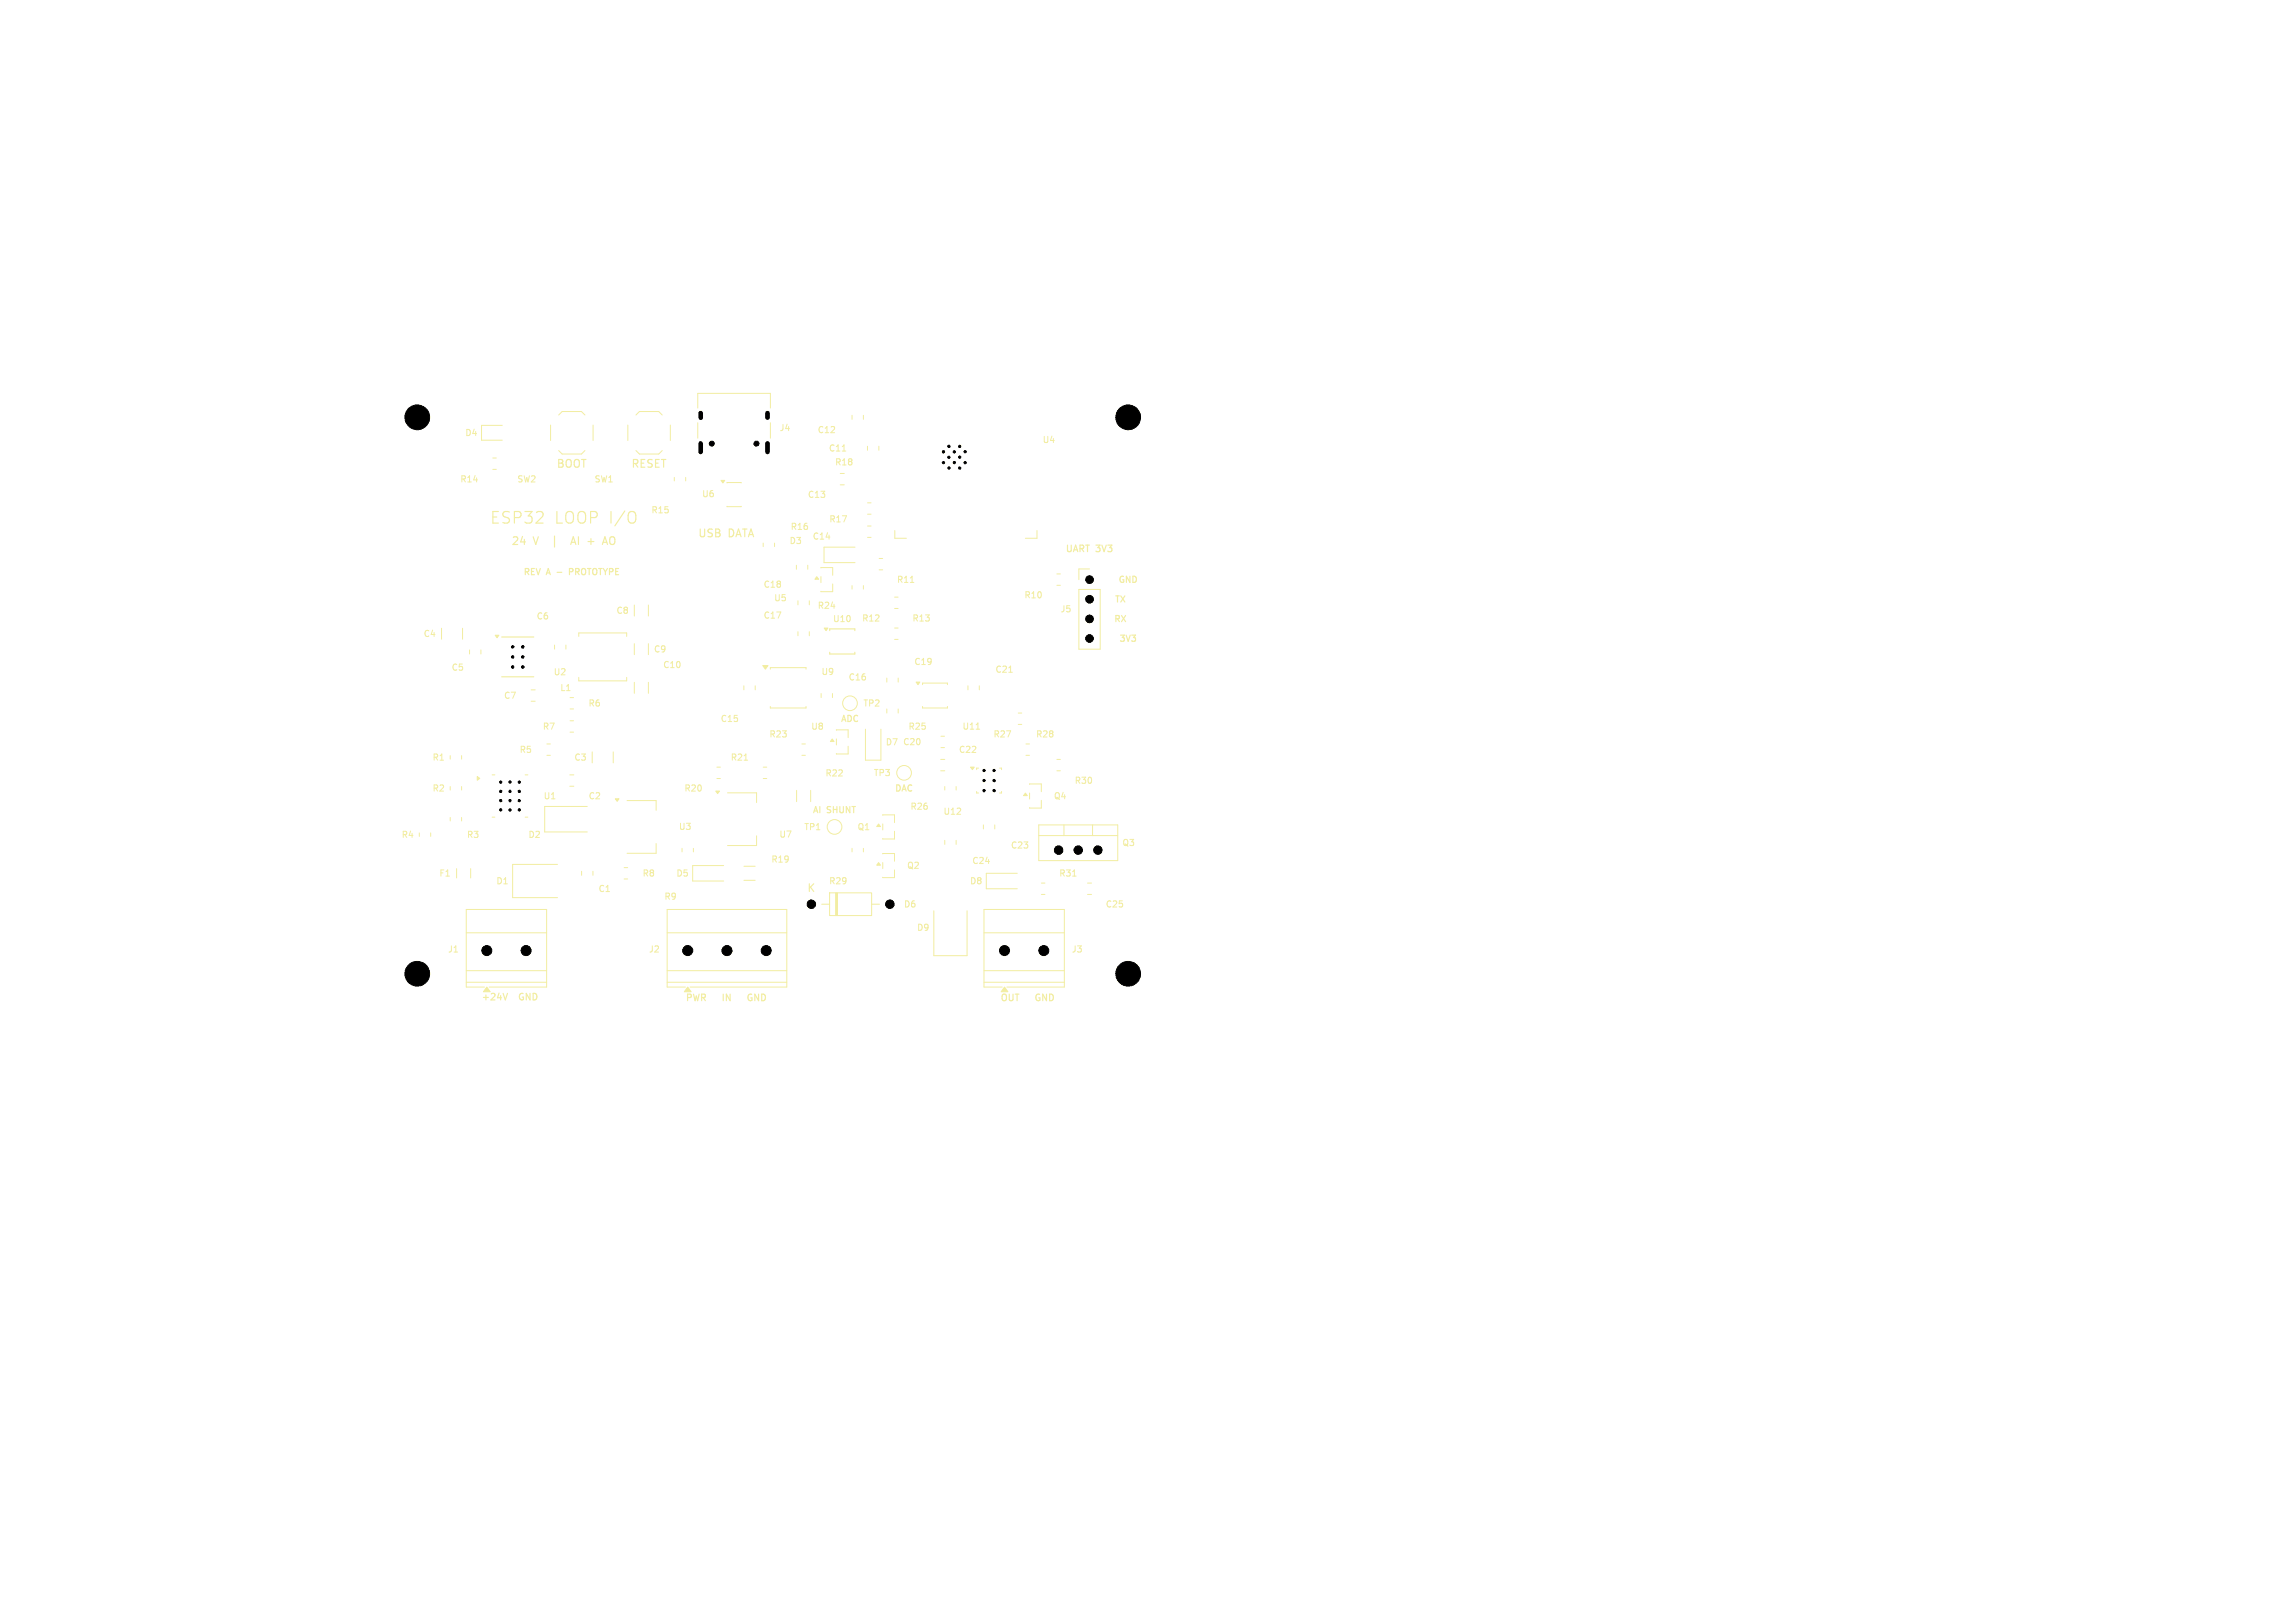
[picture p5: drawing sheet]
<svg xmlns="http://www.w3.org/2000/svg" width="297mm" height="210mm" viewBox="0 0 297 210" stroke-linecap="round" stroke-linejoin="round" font-family="sans-serif">
<defs><g id="words">
<g font-size="2.1" fill="#f2eda1">
<text x="63.4" y="68">ESP32</text>
<text x="71.8" y="68">LOOP I/O</text>
</g>
<g font-size="1.4" fill="#f2eda1">
<text x="71.9" y="60.7">BOOT</text>
<text x="81.6" y="60.7">RESET</text>
<text x="66.1" y="70.7">24</text>
<text x="69" y="70.7">V</text>
<text x="74.9" y="70.7">AI</text>
<text x="79.5" y="70.7">AO</text>
<text x="90.3" y="69.7">USB</text>
<text x="94.3" y="69.7">DATA</text>
<text x="104.4" y="115.6">K</text>
</g>
<g font-size="1.2" fill="#f2eda1">
<text x="137.8" y="71.7">UART 3V3</text>
<text x="62.2" y="129.7">+24V</text>
<text x="67.5" y="129.7">GND</text>
<text x="88.6" y="129.8">PWR</text>
<text x="94.1" y="129.8">IN</text>
<text x="98.2" y="129.8">GND</text>
<text x="129.4" y="129.8">OUT</text>
<text x="134.6" y="129.8">GND</text>
</g>
<g font-size="1.1" fill="#f2eda1">
<text x="60.1" y="56.6">D4</text>
<text x="100.8" y="55.9">J4</text>
<text x="105.7" y="56.2">C12</text>
<text x="107.2" y="58.6">C11</text>
<text x="134.8" y="57.5">U4</text>
<text x="59.5" y="62.6">R14</text>
<text x="66.9" y="62.6">SW2</text>
<text x="76.9" y="62.6">SW1</text>
<text x="90.8" y="64.5">U6</text>
<text x="104.5" y="64.6">C13</text>
<text x="108" y="60.4">R18</text>
<text x="84.2" y="66.6">R15</text>
<text x="102.1" y="70.6">D3</text>
<text x="102.2" y="68.7">R16</text>
<text x="105.1" y="70">C14</text>
<text x="107.2" y="67.8">R17</text>
<text x="67.6" y="74.6">REV</text>
<text x="70.8" y="74.6">A</text>
<text x="72.3" y="74.6">-</text>
<text x="74.2" y="74.6">PROTOTYPE</text>
<text x="98.7" y="76.2">C18</text>
<text x="100.1" y="78">U5</text>
<text x="116" y="75.6">R11</text>
<text x="132.5" y="77.6">R10</text>
<text x="144.6" y="75.6">GND</text>
<text x="54.7" y="82.6">C4</text>
<text x="69.4" y="80.3">C6</text>
<text x="79.7" y="79.6">C8</text>
<text x="98.7" y="80.2">C17</text>
<text x="105.7" y="78.9">R24</text>
<text x="107.7" y="80.7">U10</text>
<text x="111.5" y="80.6">R12</text>
<text x="118" y="80.6">R13</text>
<text x="137.2" y="79.4">J5</text>
<text x="144.1" y="80.7">RX</text>
<text x="144.2" y="78.2">TX</text>
<text x="144.8" y="83.2">3V3</text>
<text x="58.4" y="86.9">C5</text>
<text x="71.6" y="87.5">U2</text>
<text x="72.4" y="89.6">L1</text>
<text x="84.5" y="84.6">C9</text>
<text x="85.7" y="86.6">C10</text>
<text x="106.2" y="87.5">U9</text>
<text x="109.7" y="88.2">C16</text>
<text x="118.2" y="86.2">C19</text>
<text x="128.7" y="87.2">C21</text>
<text x="65.1" y="90.6">C7</text>
<text x="70.2" y="94.6">R7</text>
<text x="76.1" y="91.6">R6</text>
<text x="93.2" y="93.6">C15</text>
<text x="99.5" y="95.6">R23</text>
<text x="104.9" y="94.6">U8</text>
<text x="108.7" y="93.6">ADC</text>
<text x="111.6" y="91.6">TP2</text>
<text x="117.5" y="94.6">R25</text>
<text x="124.5" y="94.6">U11</text>
<text x="128.5" y="95.6">R27</text>
<text x="134" y="95.6">R28</text>
<text x="55.9" y="98.6">R1</text>
<text x="67.2" y="97.6">R5</text>
<text x="74.2" y="98.6">C3</text>
<text x="94.5" y="98.6">R21</text>
<text x="106.7" y="100.6">R22</text>
<text x="113" y="100.6">TP3</text>
<text x="114.5" y="96.6">D7</text>
<text x="116.8" y="96.6">C20</text>
<text x="124" y="97.6">C22</text>
<text x="139" y="101.6">R30</text>
<text x="55.9" y="102.6">R2</text>
<text x="70.3" y="103.6">U1</text>
<text x="76.1" y="103.6">C2</text>
<text x="87.8" y="107.5">U3</text>
<text x="88.5" y="102.6">R20</text>
<text x="104" y="107.6">TP1</text>
<text x="105.1" y="105.4">AI</text>
<text x="107" y="105.4">SHUNT</text>
<text x="110.9" y="107.6">Q1</text>
<text x="115.7" y="102.6">DAC</text>
<text x="117.7" y="104.9">R26</text>
<text x="122" y="105.6">U12</text>
<text x="136.3" y="103.6">Q4</text>
<text x="51.9" y="108.6">R4</text>
<text x="56.8" y="113.6">F1</text>
<text x="60.3" y="108.6">R3</text>
<text x="68.3" y="108.6">D2</text>
<text x="83.1" y="113.6">R8</text>
<text x="87.4" y="113.6">D5</text>
<text x="99.7" y="111.8">R19</text>
<text x="100.8" y="108.5">U7</text>
<text x="117.3" y="112.6">Q2</text>
<text x="125.7" y="112">C24</text>
<text x="130.7" y="110">C23</text>
<text x="137" y="113.6">R31</text>
<text x="145.2" y="109.6">Q3</text>
<text x="64.1" y="114.6">D1</text>
<text x="77.4" y="115.6">C1</text>
<text x="85.9" y="116.6">R9</text>
<text x="107.2" y="114.6">R29</text>
<text x="116.9" y="117.6">D6</text>
<text x="125.4" y="114.6">D8</text>
<text x="143" y="117.6">C25</text>
<text x="57.9" y="123.4">J1</text>
<text x="83.9" y="123.4">J2</text>
<text x="118.6" y="120.6">D9</text>
<text x="138.6" y="123.4">J3</text>
</g>
</g></defs>
<g fill="none" stroke="#f2eda1" stroke-width=".15">
<path d="M71.8 69.4v1.4M73.7 74h.3M73.9 70.5l.3-1 .3 1M74 70.2h.4M74 73.6h-.3v.8M76.1 70.1h.8M78 70.5l.3-1 .3 1M78 70.2h.5M79 69.5a.71 .71 0 0 0 0 .9M64.9 82.4h4.2M64.9 87.6h4.2M107.4 81.6v-.2h3.2v.2"/>
<path d="M107.4 84.4v.2h3.2v-.2M65.7 128.5l-.3 .9M93.6 128.6v.9M97.3 128.7a.4 .4 0 0 0-.5 .4 .4 .4 0 0 0 .5 .3v-.3h-.1M97.7 129.5v-.9l.5 .9M134.3 128.6a.46 .46 0 0 0-.3 .5 .46 .46 0 0 0 .3 .4"/>
</g>
<g fill="none" stroke="#f2eda1" stroke-width=".13">
<path d="M63.8 59.3h.4M65 55h-2.7v2h2.7M71.3 55v2M72.3 53.7l.4-.4h2.5l.5 .4M72.3 58.3l.4 .5h2.5l.5-.5M76.7 55v2M81.2 55v2M82.3 53.7l.4-.4h2.5l.5 .4M82.3 58.3l.4 .5h2.5l.5-.5M86.7 55v2M90.3 52.8v-1.9h9.4v1.9M90.3 54.7v2"/>
<path d="M99.7 54.7v2M109 58.4h.5M110.3 53.7v.6M111.7 53.7v.6M112.3 57.7v.6M113.7 57.7v.6M63.8 60.7h.4M82.1 78.3v1.4M83.9 78.3v1.4M87.3 61.8v.4M88.7 61.8v.4M94.1 62.5h1.8"/>
<path d="M94.1 65.5h1.8M98.8 70.3v.4M100.2 70.3v.4M103.1 73.1v.6M103.3 77.7v.6M104.5 73.1v.6M104.7 77.7v.6M106.2 73.5l1.6-.1v1M106.2 74.6v.8M107.8 75.6v1l-1.6-.1M108.7 61.3h.6M108.7 62.7h.6"/>
<path d="M110.3 75.8v.4M110.6 70.8h-4v2h4M111.7 75.8v.4M112.3 65.1h.4M112.3 66.5h.4M112.3 68.1h.4M112.3 69.5h.4M113.8 72.3h.4M113.8 73.7h.4M115.8 77.3h.4M115.8 78.7h.4M115.8 68.7v1h1.5"/>
<path d="M117.8 75.4h.5M134.2 68.7v1h-1.5M136.8 74.3h.4M136.8 75.7h.4M139.6 76.3h2.8v7.7h-2.8zM141 73.6h-1.4v1.4M57.1 81.3v1.4M58.3 97.8v.4M59.7 97.8v.4M59.9 81.3v1.4M60.8 84.1v.5M62.2 84.1v.5"/>
<path d="M68.7 89.3h.6M68.7 90.7h.6M70.8 96.3h.4M70.8 97.7h.4M71.8 83.5v.5M73.2 83.5v.5M73.8 93.3h.4M73.8 94.7h.4M73.8 90.3h.4M73.8 91.7h.4M74.9 82.4v-.5h6.2v.5M74.9 87.7v.4h6.2v-.4"/>
<path d="M76.6 97.3v1.4M79.4 97.3v1.4M82.1 83.3v1.4M82.1 88.3v1.4M83.9 83.3v1.4M83.9 88.3v1.4M92.8 99.3h.4M96.3 88.7v.6M96.3 98.4h.5M97.7 88.7v.6M98.8 99.3h.4M99.7 86.6v-.2h4.6v.2"/>
<path d="M99.7 91.4v.2h4.6v-.2M103.3 81.7v.6M103.8 96.3h.4M103.8 97.7h.4M104.7 81.7v.6M106.3 89.7v.6M107.7 89.7v.6M108.2 94.5l1.6-.1v1M108.2 95.6v.8M109.8 96.6v1l-1.6-.1M112 94.4v4h2v-4M114.8 87.7v.6"/>
<path d="M114.8 91.7v.6M115.8 81.3h.4M115.8 82.7h.4M116.2 87.7v.6M116.2 91.7v.6M119.4 91.4v.2h3.2v-.2M119.4 88.6v-.2h3.2v.2M121.7 98.3h.6M121.7 99.7h.6M121.8 95.3h.4M121.8 96.7h.4M125.3 88.7v.6"/>
<path d="M126.3 94.4h.5M126.6 99.4h-.2v.2M126.7 88.7v.6M129.4 99.4h.2v.2M130.6 87h.4M131.8 92.3h.4M131.8 93.7h.4M132.8 96.3h.4M132.8 97.7h.4M136.8 98.3h.4M136.8 99.7h.4M54.3 107.8v.4"/>
<path d="M55.7 107.8v.4M58.3 101.8v.4M58.3 105.8v.4M59.1 112.4v1.2M59.7 101.8v.4M59.7 105.8v.4M60.9 112.4v1.2M63.7 100.3h.3M63.7 105.7h.3M68 100.3h.3M68 105.7h.3M72.1 111.9h-5.8v4.3h5.8"/>
<path d="M73.7 100.3h.6M73.7 101.7h.6M75.3 112.7v.6M76 104.4h-5.5v3.3h5.5M76.7 112.7v.6M80.8 112.3h.4M80.8 113.7h.4M81.1 103.6h3.8v1.3M84.9 109.2v1.2h-3.8M88.3 109.8v.4M89.7 109.8v.4M92.8 100.7h.4"/>
<path d="M93.6 112h-4v2h4M94.1 102.6h3.8v1.3M96.3 112.1h1.4M96.3 113.9h1.4M97.9 108.2v1.2h-3.8M98.8 100.7h.4M103.1 102.3v1.4M104.9 102.3v1.4M106.3 117h1.1M107.4 115.5h5.4v3h-5.4zM108.1 115.5v3M108.3 115.5v3"/>
<path d="M108.4 115.5v3M110.3 109.8v.4M111.7 109.8v.4M112.8 117h1M114.2 110.5l1.6-.1v1M114.2 105.5l1.6-.1v1M114.2 106.6v.8M114.2 111.6v.8M115.8 107.6v1l-1.6-.1M115.8 112.6v1l-1.6-.1M120.8 117.9v5.8h4.3v-5.8M122.3 101.8v.4"/>
<path d="M122.3 108.7v.6M123.7 101.8v.4M123.7 108.7v.6M126.4 102.4v.2h.2M127.3 106.7v.6M128.7 106.7v.6M129.6 102.4v.2h-.2M131.6 113h-4v2h4M133.2 101.5l1.6-.1v1M133.2 102.6v.8M134.4 106.7h10.3v4.7h-10.3zM134.4 108.1h10.3"/>
<path d="M134.8 103.6v1l-1.6-.1M134.8 114.3h.4M134.8 115.7h.4M137.7 106.7v1.4M138.8 113.4h.5M140.7 114.3h.6M140.7 115.7h.6M141.4 106.7v1.4M60.3 120.7h10.4M60.3 125.6h10.4M60.3 127.1h10.4M62.7 127.7h-2.4v-10h10.4v10h-7.4"/>
<path d="M86.3 120.7h15.5M86.3 125.6h15.5M86.3 127.1h15.5M88.7 127.7h-2.4v-10h15.5v10h-12.5M127.3 120.7h10.4M127.3 125.6h10.4M127.3 127.1h10.4M129.7 127.7h-2.4v-10h10.4v10h-7.4"/>
<circle cx="110" cy="91" r=".95"/>
<circle cx="117" cy="100" r=".95"/>
<circle cx="108" cy="107" r=".95"/>
</g>
<g fill="#f2eda1" stroke="#f2eda1" stroke-width=".13">
<path d="M98.7 86.1h.7l-.4 .5z"/>
<path d="M64.1 82.2h.5l-.3 .3z"/>
<path d="M106.7 81.3h.4l-.2 .3z"/>
<path d="M92.6 102.4h.5l-.2 .3z"/>
<path d="M63 127.7l.4 .6h-.8z"/>
<path d="M130 127.7l.4 .6h-.8z"/>
<path d="M118.6 88.3h.4l-.2 .3z"/>
<path d="M125.6 99.3h.5l-.3 .3z"/>
<path d="M93.3 62.2h.5l-.3 .3z"/>
<path d="M61.8 100.5l.3 .2-.3 .3z"/>
<path d="M107.7 95.6l.2 .4h-.4z"/>
<path d="M79.6 103.4h.5l-.2 .3z"/>
<path d="M105.7 74.6l.2 .4h-.4z"/>
<path d="M89 127.7l.4 .6h-.8z"/>
<path d="M113.7 111.6l.2 .4h-.4z"/>
<path d="M132.7 102.6l.2 .4h-.4z"/>
<path d="M113.7 106.6l.2 .4h-.4z"/>
</g>
<g fill="#000" stroke="#000" stroke-width=".13">
<circle cx="54" cy="54" r="1.6"/>
<circle cx="92.1" cy="57.4" r=".33"/>
<circle cx="97.9" cy="57.4" r=".33"/>
<circle cx="122.1" cy="58.5" r=".15"/>
<circle cx="122.1" cy="59.9" r=".15"/>
<circle cx="122.8" cy="59.2" r=".15"/>
<circle cx="122.8" cy="57.8" r=".15"/>
<circle cx="123.5" cy="58.5" r=".15"/>
<circle cx="123.5" cy="59.9" r=".15"/>
<circle cx="124.2" cy="59.2" r=".15"/>
<circle cx="124.2" cy="57.8" r=".15"/>
<circle cx="124.9" cy="58.5" r=".15"/>
<circle cx="124.9" cy="59.9" r=".15"/>
<circle cx="146" cy="54" r="1.6"/>
<circle cx="122.8" cy="60.6" r=".15"/>
<circle cx="124.2" cy="60.6" r=".15"/>
<circle cx="141" cy="77.5" r=".5"/>
<circle cx="141" cy="75" r=".5"/>
<circle cx="66.3" cy="85" r=".16"/>
<circle cx="66.3" cy="83.7" r=".16"/>
<circle cx="66.3" cy="86.3" r=".16"/>
<circle cx="67.6" cy="85" r=".16"/>
<circle cx="67.6" cy="83.7" r=".16"/>
<circle cx="67.6" cy="86.3" r=".16"/>
<circle cx="127.3" cy="99.7" r=".15"/>
<circle cx="128.7" cy="99.7" r=".15"/>
<circle cx="141" cy="80.1" r=".5"/>
<circle cx="141" cy="82.6" r=".5"/>
<circle cx="64.8" cy="104.8" r=".15"/>
<circle cx="64.8" cy="101.2" r=".15"/>
<circle cx="64.8" cy="102.4" r=".15"/>
<circle cx="64.8" cy="103.6" r=".15"/>
<circle cx="66" cy="104.8" r=".15"/>
<circle cx="66" cy="101.2" r=".15"/>
<circle cx="66" cy="102.4" r=".15"/>
<circle cx="66" cy="103.6" r=".15"/>
<circle cx="67.2" cy="104.8" r=".15"/>
<circle cx="67.2" cy="101.2" r=".15"/>
<circle cx="67.2" cy="102.4" r=".15"/>
<circle cx="67.2" cy="103.6" r=".15"/>
<circle cx="105" cy="117" r=".55"/>
<circle cx="115.2" cy="117" r=".55"/>
<circle cx="127.3" cy="102.3" r=".15"/>
<circle cx="127.3" cy="101" r=".15"/>
<circle cx="128.7" cy="102.3" r=".15"/>
<circle cx="128.7" cy="101" r=".15"/>
<circle cx="137" cy="110" r=".55"/>
<circle cx="139.5" cy="110" r=".55"/>
<circle cx="142.1" cy="110" r=".55"/>
<circle cx="54" cy="126" r="1.6"/>
<circle cx="63" cy="123" r=".65"/>
<circle cx="68.1" cy="123" r=".65"/>
<circle cx="89" cy="123" r=".65"/>
<circle cx="94.1" cy="123" r=".65"/>
<circle cx="99.2" cy="123" r=".65"/>
<circle cx="130" cy="123" r=".65"/>
<circle cx="135.1" cy="123" r=".65"/>
<circle cx="146" cy="126" r="1.6"/>
</g>
<path d="M90.7 53.5v.6M90.7 57.4v1.1M99.3 53.5v.6M99.3 57.4v1.1" fill="none" stroke="#000" stroke-width=".6"/>
<use href="#words"/>
</svg>
